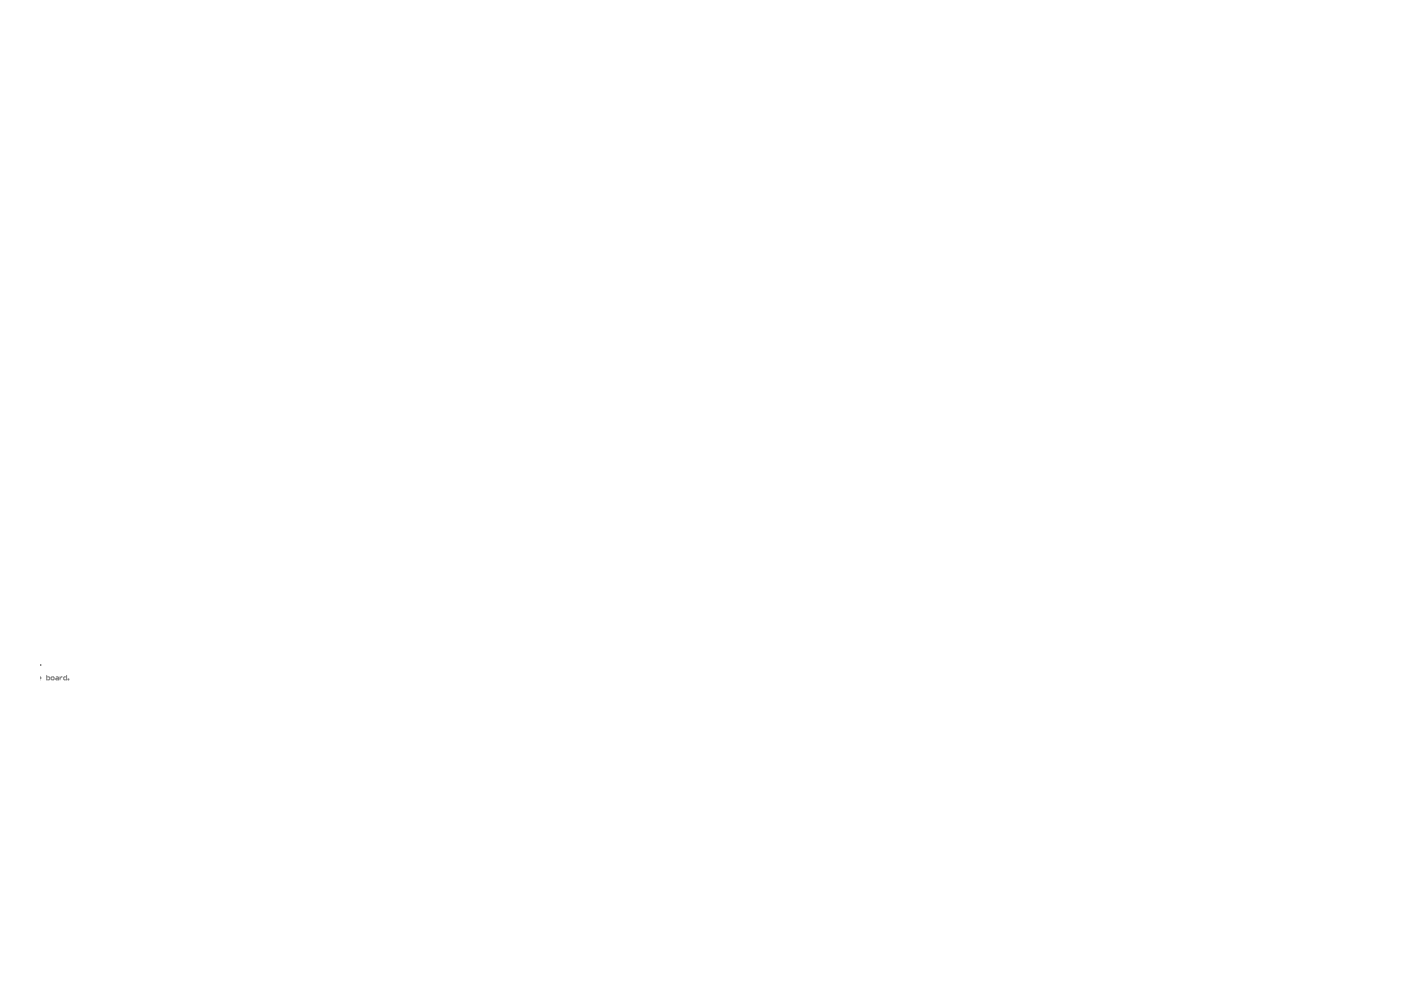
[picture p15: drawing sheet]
<svg xmlns="http://www.w3.org/2000/svg" width="297mm" height="210mm" viewBox="0 0 297 210" stroke-linecap="round" stroke-linejoin="round" font-family="sans-serif">
<path d="M8.5 143.5l.2 .2v.1h-.2M8.5 144.1h.1M8.5 140.9h.2v.2h-.2zM9.9 143.2v.9h.5l.1-.1-.1-.5h-.5M10.8 143.7l.5-.2 .2 .5-.2 .1h-.3zM11.9 143.5h.4l.1 .2v.4h-.5l-.1-.1 .1-.2h.5M12.7 143.5v.6M13.2 143.5l-.5 .3M14.1 143.2v.9h-.4l-.2-.4 .2-.2h.4M14.4 144h.2v.1h-.2z" fill="none" stroke="#808080" stroke-width=".21"/>
</svg>
